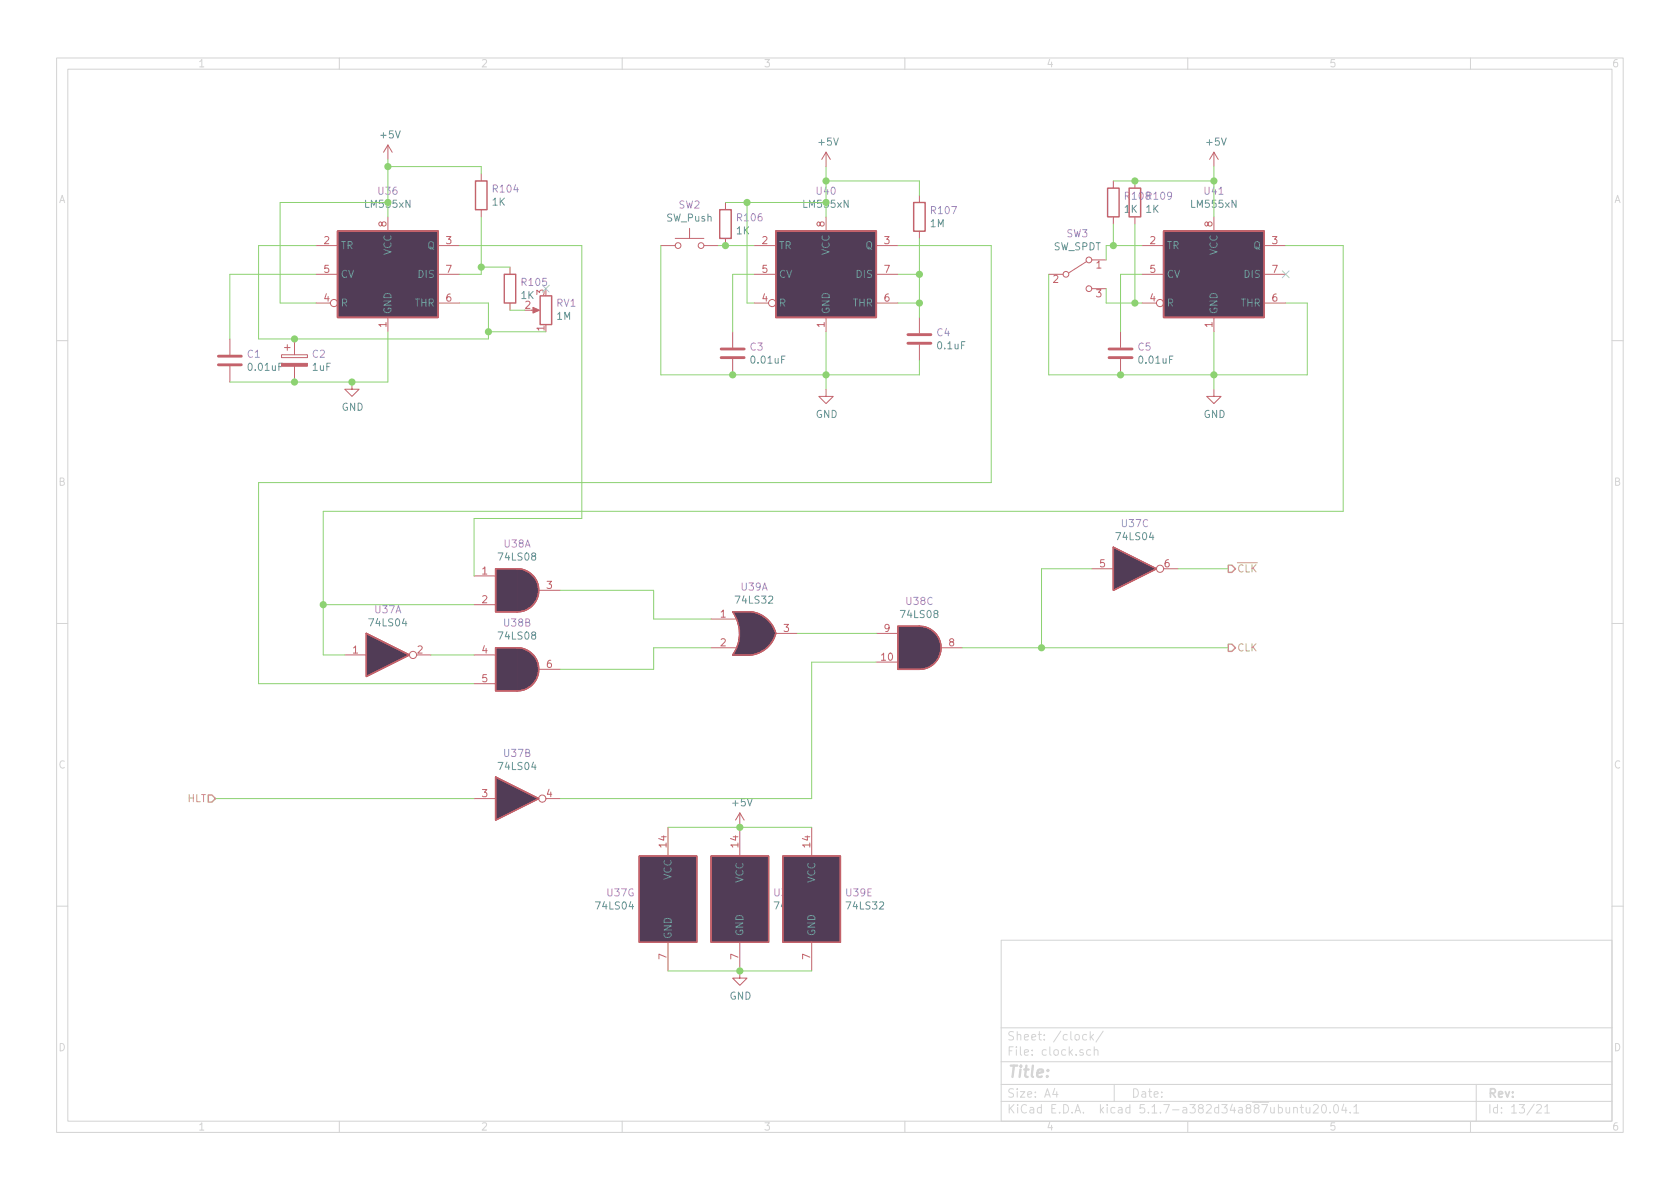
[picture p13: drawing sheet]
EESchema Schematic File Version 4
EELAYER 30 0
EELAYER END
$Descr A4 11693 8268
encoding utf-8
Sheet 13 21
Title ""
Date ""
Rev ""
Comp ""
Comment1 ""
Comment2 ""
Comment3 ""
Comment4 ""
$EndDescr
$Comp
L 16bitCpu-rescue:+5V-power #PWR?
U 1 1
P 2700 1100
AR Path="/5F76260D" Ref="#PWR?"  Part="1" 
AR Path="/5F75E433/5F76260D" Ref="#PWR0151"  Part="1" 
F 0 "#PWR0151" H 2700 950 50  0001 C CNN
F 1 "+5V" H 2715 1273 50  0000 C CNN
F 2 "" H 2700 1100 50  0001 C CNN
F 3 "" H 2700 1100 50  0001 C CNN
	1    2700 1100
	1    0    0    -1  
$EndComp
$Comp
L 16bitCpu-rescue:GND-power #PWR?
U 1 1
P 5750 2700
AR Path="/5F763381" Ref="#PWR?"  Part="1" 
AR Path="/5F75E433/5F763381" Ref="#PWR0155"  Part="1" 
F 0 "#PWR0155" H 5750 2450 50  0001 C CNN
F 1 "GND" H 5755 2527 50  0000 C CNN
F 2 "" H 5750 2700 50  0001 C CNN
F 3 "" H 5750 2700 50  0001 C CNN
	1    5750 2700
	1    0    0    -1  
$EndComp
$Comp
L 16bitCpu-rescue:GND-power #PWR?
U 1 1
P 2450 2650
AR Path="/5F7634B3" Ref="#PWR?"  Part="1" 
AR Path="/5F75E433/5F7634B3" Ref="#PWR0150"  Part="1" 
F 0 "#PWR0150" H 2450 2400 50  0001 C CNN
F 1 "GND" H 2455 2477 50  0000 C CNN
F 2 "" H 2450 2650 50  0001 C CNN
F 3 "" H 2450 2650 50  0001 C CNN
	1    2450 2650
	1    0    0    -1  
$EndComp
$Comp
L 16bitCpu-rescue:R-Device R?
U 1 1
P 3350 1350
AR Path="/5F763CA2" Ref="R?"  Part="1" 
AR Path="/5F75E433/5F763CA2" Ref="R104"  Part="1" 
F 0 "R104" H 3420 1396 50  0000 L CNN
F 1 "1K" H 3420 1305 50  0000 L CNN
F 2 "Resistor_THT:R_Axial_DIN0204_L3.6mm_D1.6mm_P7.62mm_Horizontal" V 3280 1350 50  0001 C CNN
F 3 "~" H 3350 1350 50  0001 C CNN
	1    3350 1350
	1    0    0    -1  
$EndComp
Wire Wire Line
	2700 1100 2700 1150
Wire Wire Line
	2700 1150 3350 1150
Wire Wire Line
	3350 1150 3350 1200
Connection ~ 2700 1150
Wire Wire Line
	2700 1150 2700 1400
Wire Wire Line
	3200 1900 3350 1900
Wire Wire Line
	3350 1900 3350 1850
$Comp
L 16bitCpu-rescue:R-Device R?
U 1 1
P 3550 2000
AR Path="/5F76554D" Ref="R?"  Part="1" 
AR Path="/5F75E433/5F76554D" Ref="R105"  Part="1" 
F 0 "R105" H 3620 2046 50  0000 L CNN
F 1 "1K" H 3620 1955 50  0000 L CNN
F 2 "Resistor_THT:R_Axial_DIN0204_L3.6mm_D1.6mm_P7.62mm_Horizontal" V 3480 2000 50  0001 C CNN
F 3 "~" H 3550 2000 50  0001 C CNN
	1    3550 2000
	1    0    0    -1  
$EndComp
Wire Wire Line
	3350 1850 3550 1850
Connection ~ 3350 1850
Wire Wire Line
	3350 1850 3350 1500
$Comp
L 16bitCpu-rescue:R_POT-Device RV?
U 1 1
P 3800 2150
AR Path="/5F766089" Ref="RV?"  Part="1" 
AR Path="/5F75E433/5F766089" Ref="RV1"  Part="1" 
F 0 "RV1" H 3730 2104 50  0000 R CNN
F 1 "1M" H 3730 2195 50  0000 R CNN
F 2 "ROM:Potentiometer-5.5mm" H 3800 2150 50  0001 C CNN
F 3 "~" H 3800 2150 50  0001 C CNN
	1    3800 2150
	-1   0    0    1   
$EndComp
Wire Wire Line
	3550 2150 3650 2150
NoConn ~ 3800 2000
Wire Wire Line
	3200 2100 3400 2100
Wire Wire Line
	3400 2100 3400 2300
Wire Wire Line
	3400 2300 3800 2300
Wire Wire Line
	2200 2100 1950 2100
Wire Wire Line
	1950 2100 1950 1400
Wire Wire Line
	1950 1400 2700 1400
Connection ~ 2700 1400
Wire Wire Line
	2700 1400 2700 1500
Wire Wire Line
	3400 2350 2050 2350
Wire Wire Line
	1800 1700 2200 1700
Wire Wire Line
	3400 2300 3400 2350
Connection ~ 3400 2300
$Comp
L 16bitCpu-rescue:C-Device C?
U 1 1
P 1600 2500
AR Path="/5F768F08" Ref="C?"  Part="1" 
AR Path="/5F75E433/5F768F08" Ref="C1"  Part="1" 
F 0 "C1" H 1715 2546 50  0000 L CNN
F 1 "0.01uF" H 1715 2455 50  0000 L CNN
F 2 "Capacitor_THT:CP_Axial_L10.0mm_D4.5mm_P15.00mm_Horizontal" H 1638 2350 50  0001 C CNN
F 3 "~" H 1600 2500 50  0001 C CNN
	1    1600 2500
	1    0    0    -1  
$EndComp
Wire Wire Line
	1600 1900 2200 1900
Wire Wire Line
	1600 2650 2050 2650
Wire Wire Line
	1800 2350 1800 1700
$Comp
L 16bitCpu-rescue:CP-Device C?
U 1 1
P 2050 2500
AR Path="/5F76B50A" Ref="C?"  Part="1" 
AR Path="/5F75E433/5F76B50A" Ref="C2"  Part="1" 
F 0 "C2" H 2168 2546 50  0000 L CNN
F 1 "1uF" H 2168 2455 50  0000 L CNN
F 2 "Capacitor_THT:CP_Axial_L10.0mm_D4.5mm_P15.00mm_Horizontal" H 2088 2350 50  0001 C CNN
F 3 "~" H 2050 2500 50  0001 C CNN
	1    2050 2500
	1    0    0    -1  
$EndComp
Connection ~ 2050 2350
Wire Wire Line
	2050 2350 1800 2350
Connection ~ 2050 2650
Wire Wire Line
	2050 2650 2450 2650
Wire Wire Line
	2700 2300 2700 2650
Wire Wire Line
	2700 2650 2450 2650
Connection ~ 2450 2650
$Comp
L 16bitCpu-rescue:+5V-power #PWR?
U 1 1
P 5750 1150
AR Path="/5F76F8D8" Ref="#PWR?"  Part="1" 
AR Path="/5F75E433/5F76F8D8" Ref="#PWR0154"  Part="1" 
F 0 "#PWR0154" H 5750 1000 50  0001 C CNN
F 1 "+5V" H 5765 1323 50  0000 C CNN
F 2 "" H 5750 1150 50  0001 C CNN
F 3 "" H 5750 1150 50  0001 C CNN
	1    5750 1150
	1    0    0    -1  
$EndComp
Wire Wire Line
	5750 1150 5750 1250
Wire Wire Line
	5750 1250 6400 1250
Wire Wire Line
	6400 1250 6400 1350
Connection ~ 5750 1250
Wire Wire Line
	5750 1250 5750 1400
$Comp
L 16bitCpu-rescue:R-Device R?
U 1 1
P 6400 1500
AR Path="/5F771810" Ref="R?"  Part="1" 
AR Path="/5F75E433/5F771810" Ref="R107"  Part="1" 
F 0 "R107" H 6470 1546 50  0000 L CNN
F 1 "1M" H 6470 1455 50  0000 L CNN
F 2 "Resistor_THT:R_Axial_DIN0204_L3.6mm_D1.6mm_P7.62mm_Horizontal" V 6330 1500 50  0001 C CNN
F 3 "~" H 6400 1500 50  0001 C CNN
	1    6400 1500
	1    0    0    -1  
$EndComp
Wire Wire Line
	6400 1650 6400 1900
Wire Wire Line
	6400 1900 6250 1900
Wire Wire Line
	6400 1900 6400 2100
Wire Wire Line
	6400 2100 6250 2100
Connection ~ 6400 1900
$Comp
L 16bitCpu-rescue:C-Device C?
U 1 1
P 6400 2350
AR Path="/5F772B51" Ref="C?"  Part="1" 
AR Path="/5F75E433/5F772B51" Ref="C4"  Part="1" 
F 0 "C4" H 6515 2396 50  0000 L CNN
F 1 "0.1uF" H 6515 2305 50  0000 L CNN
F 2 "Capacitor_THT:CP_Axial_L10.0mm_D4.5mm_P15.00mm_Horizontal" H 6438 2200 50  0001 C CNN
F 3 "~" H 6400 2350 50  0001 C CNN
	1    6400 2350
	1    0    0    -1  
$EndComp
Wire Wire Line
	6400 2100 6400 2200
Connection ~ 6400 2100
Wire Wire Line
	6400 2500 6400 2600
Wire Wire Line
	6400 2600 5750 2600
Wire Wire Line
	5750 2600 5750 2300
$Comp
L 16bitCpu-rescue:C-Device C?
U 1 1
P 5100 2450
AR Path="/5F7757C1" Ref="C?"  Part="1" 
AR Path="/5F75E433/5F7757C1" Ref="C3"  Part="1" 
F 0 "C3" H 5215 2496 50  0000 L CNN
F 1 "0.01uF" H 5215 2405 50  0000 L CNN
F 2 "Capacitor_THT:CP_Axial_L10.0mm_D4.5mm_P15.00mm_Horizontal" H 5138 2300 50  0001 C CNN
F 3 "~" H 5100 2450 50  0001 C CNN
	1    5100 2450
	1    0    0    -1  
$EndComp
Wire Wire Line
	5250 1900 5100 1900
Wire Wire Line
	5100 1900 5100 2300
Wire Wire Line
	5100 2600 5750 2600
Connection ~ 5750 2600
Wire Wire Line
	5750 2600 5750 2700
Wire Wire Line
	5100 2600 4600 2600
Wire Wire Line
	4600 2600 4600 1700
Connection ~ 5100 2600
Wire Wire Line
	5250 1700 5050 1700
$Comp
L 16bitCpu-rescue:R-Device R?
U 1 1
P 5050 1550
AR Path="/5F778F11" Ref="R?"  Part="1" 
AR Path="/5F75E433/5F778F11" Ref="R106"  Part="1" 
F 0 "R106" H 5120 1596 50  0000 L CNN
F 1 "1K" H 5120 1505 50  0000 L CNN
F 2 "Resistor_THT:R_Axial_DIN0204_L3.6mm_D1.6mm_P7.62mm_Horizontal" V 4980 1550 50  0001 C CNN
F 3 "~" H 5050 1550 50  0001 C CNN
	1    5050 1550
	1    0    0    -1  
$EndComp
Connection ~ 5750 1400
Wire Wire Line
	5750 1400 5750 1500
Wire Wire Line
	5050 1400 5200 1400
Wire Wire Line
	5250 2100 5200 2100
Wire Wire Line
	5200 2100 5200 1400
Connection ~ 5200 1400
Wire Wire Line
	5200 1400 5750 1400
$Comp
L 16bitCpu-rescue:SW_Push-Switch SW?
U 1 1
P 4800 1700
AR Path="/5F77C300" Ref="SW?"  Part="1" 
AR Path="/5F75E433/5F77C300" Ref="SW2"  Part="1" 
F 0 "SW2" H 4800 1985 50  0000 C CNN
F 1 "SW_Push" H 4800 1894 50  0000 C CNN
F 2 "Button_Switch_THT:SW_PUSH-12mm" H 4800 1900 50  0001 C CNN
F 3 "~" H 4800 1900 50  0001 C CNN
	1    4800 1700
	1    0    0    -1  
$EndComp
Wire Wire Line
	5000 1700 5050 1700
Connection ~ 5050 1700
$Comp
L 16bitCpu-rescue:GND-power #PWR?
U 1 1
P 8450 2700
AR Path="/5F785279" Ref="#PWR?"  Part="1" 
AR Path="/5F75E433/5F785279" Ref="#PWR0157"  Part="1" 
F 0 "#PWR0157" H 8450 2450 50  0001 C CNN
F 1 "GND" H 8455 2527 50  0000 C CNN
F 2 "" H 8450 2700 50  0001 C CNN
F 3 "" H 8450 2700 50  0001 C CNN
	1    8450 2700
	1    0    0    -1  
$EndComp
$Comp
L 16bitCpu-rescue:+5V-power #PWR?
U 1 1
P 8450 1150
AR Path="/5F78527F" Ref="#PWR?"  Part="1" 
AR Path="/5F75E433/5F78527F" Ref="#PWR0156"  Part="1" 
F 0 "#PWR0156" H 8450 1000 50  0001 C CNN
F 1 "+5V" H 8465 1323 50  0000 C CNN
F 2 "" H 8450 1150 50  0001 C CNN
F 3 "" H 8450 1150 50  0001 C CNN
	1    8450 1150
	1    0    0    -1  
$EndComp
Wire Wire Line
	9100 2100 8950 2100
Wire Wire Line
	9100 2600 8450 2600
Wire Wire Line
	8450 2600 8450 2300
$Comp
L 16bitCpu-rescue:C-Device C?
U 1 1
P 7800 2450
AR Path="/5F7852A0" Ref="C?"  Part="1" 
AR Path="/5F75E433/5F7852A0" Ref="C5"  Part="1" 
F 0 "C5" H 7915 2496 50  0000 L CNN
F 1 "0.01uF" H 7915 2405 50  0000 L CNN
F 2 "Capacitor_THT:CP_Axial_L10.0mm_D4.5mm_P15.00mm_Horizontal" H 7838 2300 50  0001 C CNN
F 3 "~" H 7800 2450 50  0001 C CNN
	1    7800 2450
	1    0    0    -1  
$EndComp
Wire Wire Line
	7950 1900 7800 1900
Wire Wire Line
	7800 1900 7800 2300
Wire Wire Line
	7800 2600 8450 2600
Connection ~ 8450 2600
Wire Wire Line
	8450 2600 8450 2700
Wire Wire Line
	7800 2600 7300 2600
Connection ~ 7800 2600
$Comp
L 16bitCpu-rescue:R-Device R?
U 1 1
P 7750 1400
AR Path="/5F7852AF" Ref="R?"  Part="1" 
AR Path="/5F75E433/5F7852AF" Ref="R108"  Part="1" 
F 0 "R108" H 7820 1446 50  0000 L CNN
F 1 "1K" H 7820 1355 50  0000 L CNN
F 2 "Resistor_THT:R_Axial_DIN0204_L3.6mm_D1.6mm_P7.62mm_Horizontal" V 7680 1400 50  0001 C CNN
F 3 "~" H 7750 1400 50  0001 C CNN
	1    7750 1400
	1    0    0    -1  
$EndComp
NoConn ~ 8950 1900
Wire Wire Line
	9100 2100 9100 2600
Wire Wire Line
	8450 1150 8450 1250
$Comp
L 16bitCpu-rescue:SW_SPDT-Switch SW?
U 1 1
P 7500 1900
AR Path="/5F79CC11" Ref="SW?"  Part="1" 
AR Path="/5F75E433/5F79CC11" Ref="SW3"  Part="1" 
F 0 "SW3" H 7500 2185 50  0000 C CNN
F 1 "SW_SPDT" H 7500 2094 50  0000 C CNN
F 2 "ROM:DPDT-pushbutton" H 7500 1900 50  0001 C CNN
F 3 "~" H 7500 1900 50  0001 C CNN
	1    7500 1900
	1    0    0    -1  
$EndComp
Wire Wire Line
	7300 2600 7300 1900
Wire Wire Line
	7700 1700 7700 1800
Wire Wire Line
	7700 2000 7700 2100
Wire Wire Line
	7750 1250 7900 1250
$Comp
L 16bitCpu-rescue:R-Device R?
U 1 1
P 7900 1400
AR Path="/5F7A4B09" Ref="R?"  Part="1" 
AR Path="/5F75E433/5F7A4B09" Ref="R109"  Part="1" 
F 0 "R109" H 7970 1446 50  0000 L CNN
F 1 "1K" H 7970 1355 50  0000 L CNN
F 2 "Resistor_THT:R_Axial_DIN0204_L3.6mm_D1.6mm_P7.62mm_Horizontal" V 7830 1400 50  0001 C CNN
F 3 "~" H 7900 1400 50  0001 C CNN
	1    7900 1400
	1    0    0    -1  
$EndComp
Connection ~ 8450 1250
Wire Wire Line
	8450 1250 8450 1500
Connection ~ 7900 1250
Wire Wire Line
	7900 1250 8450 1250
Wire Wire Line
	7700 1700 7750 1700
Wire Wire Line
	7750 1550 7750 1700
Connection ~ 7750 1700
Wire Wire Line
	7750 1700 7950 1700
Wire Wire Line
	7700 2100 7900 2100
Wire Wire Line
	7900 1550 7900 2100
Connection ~ 7900 2100
Wire Wire Line
	7900 2100 7950 2100
$Comp
L 16bitCpu-rescue:74LS08-74xx U?
U 1 1
P 3600 4100
AR Path="/5F7BE3EA" Ref="U?"  Part="1" 
AR Path="/5F75E433/5F7BE3EA" Ref="U38"  Part="1" 
F 0 "U38" H 3600 4425 50  0000 C CNN
F 1 "74LS08" H 3600 4334 50  0000 C CNN
F 2 "Package_DIP:DIP-14_W7.62mm" H 3600 4100 50  0001 C CNN
F 3 "http://www.ti.com/lit/gpn/sn74LS08" H 3600 4100 50  0001 C CNN
	1    3600 4100
	1    0    0    -1  
$EndComp
$Comp
L 16bitCpu-rescue:74LS08-74xx U?
U 2 1
P 3600 4650
AR Path="/5F7C112B" Ref="U?"  Part="2" 
AR Path="/5F75E433/5F7C112B" Ref="U38"  Part="2" 
F 0 "U38" H 3600 4975 50  0000 C CNN
F 1 "74LS08" H 3600 4884 50  0000 C CNN
F 2 "Package_DIP:DIP-14_W7.62mm" H 3600 4650 50  0001 C CNN
F 3 "http://www.ti.com/lit/gpn/sn74LS08" H 3600 4650 50  0001 C CNN
	2    3600 4650
	1    0    0    -1  
$EndComp
$Comp
L 16bitCpu-rescue:74LS08-74xx U?
U 3 1
P 6400 4500
AR Path="/5F7C255C" Ref="U?"  Part="3" 
AR Path="/5F75E433/5F7C255C" Ref="U38"  Part="3" 
F 0 "U38" H 6400 4825 50  0000 C CNN
F 1 "74LS08" H 6400 4734 50  0000 C CNN
F 2 "Package_DIP:DIP-14_W7.62mm" H 6400 4500 50  0001 C CNN
F 3 "http://www.ti.com/lit/gpn/sn74LS08" H 6400 4500 50  0001 C CNN
	3    6400 4500
	1    0    0    -1  
$EndComp
$Comp
L 16bitCpu-rescue:74LS32-74xx U?
U 1 1
P 5250 4400
AR Path="/5F7C6F12" Ref="U?"  Part="1" 
AR Path="/5F75E433/5F7C6F12" Ref="U39"  Part="1" 
F 0 "U39" H 5250 4725 50  0000 C CNN
F 1 "74LS32" H 5250 4634 50  0000 C CNN
F 2 "Package_DIP:DIP-14_W7.62mm" H 5250 4400 50  0001 C CNN
F 3 "http://www.ti.com/lit/gpn/sn74LS08" H 5250 4400 50  0001 C CNN
	1    5250 4400
	1    0    0    -1  
$EndComp
Wire Wire Line
	3200 1700 4050 1700
Wire Wire Line
	4050 1700 4050 3600
Wire Wire Line
	4050 3600 3300 3600
Wire Wire Line
	3300 3600 3300 4000
$Comp
L 16bitCpu-rescue:74LS04-74xx U?
U 1 1
P 2700 4550
AR Path="/5F7CE7FD" Ref="U?"  Part="1" 
AR Path="/5F75E433/5F7CE7FD" Ref="U37"  Part="1" 
F 0 "U37" H 2700 4867 50  0000 C CNN
F 1 "74LS04" H 2700 4776 50  0000 C CNN
F 2 "Package_DIP:DIP-14_W7.62mm" H 2700 4550 50  0001 C CNN
F 3 "http://www.ti.com/lit/gpn/sn74LS08" H 2700 4550 50  0001 C CNN
	1    2700 4550
	1    0    0    -1  
$EndComp
$Comp
L 16bitCpu-rescue:74LS04-74xx U?
U 2 1
P 3600 5550
AR Path="/5F7D01D9" Ref="U?"  Part="2" 
AR Path="/5F75E433/5F7D01D9" Ref="U37"  Part="2" 
F 0 "U37" H 3600 5867 50  0000 C CNN
F 1 "74LS04" H 3600 5776 50  0000 C CNN
F 2 "Package_DIP:DIP-14_W7.62mm" H 3600 5550 50  0001 C CNN
F 3 "http://www.ti.com/lit/gpn/sn74LS08" H 3600 5550 50  0001 C CNN
	2    3600 5550
	1    0    0    -1  
$EndComp
$Comp
L 16bitCpu-rescue:74LS04-74xx U?
U 3 1
P 7900 3950
AR Path="/5F7D1AFC" Ref="U?"  Part="3" 
AR Path="/5F75E433/5F7D1AFC" Ref="U37"  Part="3" 
F 0 "U37" H 7900 4267 50  0000 C CNN
F 1 "74LS04" H 7900 4176 50  0000 C CNN
F 2 "Package_DIP:DIP-14_W7.62mm" H 7900 3950 50  0001 C CNN
F 3 "http://www.ti.com/lit/gpn/sn74LS08" H 7900 3950 50  0001 C CNN
	3    7900 3950
	1    0    0    -1  
$EndComp
Wire Wire Line
	3900 4100 4550 4100
Wire Wire Line
	4550 4100 4550 4300
Wire Wire Line
	4550 4300 4950 4300
Wire Wire Line
	3900 4650 4550 4650
Wire Wire Line
	4550 4650 4550 4500
Wire Wire Line
	4550 4500 4950 4500
Wire Wire Line
	5550 4400 6100 4400
Wire Wire Line
	3900 5550 5650 5550
Wire Wire Line
	5650 5550 5650 4600
Wire Wire Line
	5650 4600 6100 4600
Wire Wire Line
	8950 1700 9350 1700
Wire Wire Line
	9350 1700 9350 3550
Wire Wire Line
	9350 3550 2250 3550
Wire Wire Line
	2250 3550 2250 4200
Wire Wire Line
	2250 4200 3300 4200
Wire Wire Line
	2250 4200 2250 4550
Wire Wire Line
	2250 4550 2400 4550
Connection ~ 2250 4200
Wire Wire Line
	3000 4550 3300 4550
Wire Wire Line
	3300 4750 1800 4750
Wire Wire Line
	1800 4750 1800 3350
Wire Wire Line
	1800 3350 6900 3350
Wire Wire Line
	6900 3350 6900 1700
Wire Wire Line
	6900 1700 6250 1700
Wire Wire Line
	6700 4500 7250 4500
Wire Wire Line
	7250 4500 7250 3950
Wire Wire Line
	7250 3950 7600 3950
Wire Wire Line
	7250 4500 8550 4500
Connection ~ 7250 4500
Wire Wire Line
	8200 3950 8550 3950
Wire Wire Line
	1500 5550 3300 5550
Text HLabel 1500 5550 0    50   Input ~ 0
HLT
Text HLabel 8550 3950 2    50   Output ~ 0
~CLK
Text HLabel 8550 4500 2    50   Output ~ 0
CLK
Wire Wire Line
	4650 5750 5150 5750
Wire Wire Line
	5650 5750 5150 5750
Connection ~ 5150 5750
Wire Wire Line
	4650 6750 5150 6750
Wire Wire Line
	5650 6750 5150 6750
Connection ~ 5150 6750
$Comp
L 16bitCpu-rescue:+5V-power #PWR?
U 1 1
P 5150 5750
AR Path="/6081D7D4" Ref="#PWR?"  Part="1" 
AR Path="/5F75E433/6081D7D4" Ref="#PWR0152"  Part="1" 
F 0 "#PWR0152" H 5150 5600 50  0001 C CNN
F 1 "+5V" H 5165 5923 50  0000 C CNN
F 2 "" H 5150 5750 50  0001 C CNN
F 3 "" H 5150 5750 50  0001 C CNN
	1    5150 5750
	1    0    0    -1  
$EndComp
$Comp
L 16bitCpu-rescue:GND-power #PWR?
U 1 1
P 5150 6750
AR Path="/6081E349" Ref="#PWR?"  Part="1" 
AR Path="/5F75E433/6081E349" Ref="#PWR0153"  Part="1" 
F 0 "#PWR0153" H 5150 6500 50  0001 C CNN
F 1 "GND" H 5155 6577 50  0000 C CNN
F 2 "" H 5150 6750 50  0001 C CNN
F 3 "" H 5150 6750 50  0001 C CNN
	1    5150 6750
	1    0    0    -1  
$EndComp
$Comp
L 16bitCpu-rescue:74LS04-74xx U?
U 7 1
P 4650 6250
AR Path="/6085491F" Ref="U?"  Part="7" 
AR Path="/5F75E433/6085491F" Ref="U37"  Part="7" 
F 0 "U37" H 4421 6296 50  0000 R CNN
F 1 "74LS04" H 4421 6205 50  0000 R CNN
F 2 "Package_DIP:DIP-14_W7.62mm" H 4650 6250 50  0001 C CNN
F 3 "http://www.ti.com/lit/gpn/sn74LS08" H 4650 6250 50  0001 C CNN
	7    4650 6250
	1    0    0    -1  
$EndComp
$Comp
L 16bitCpu-rescue:74LS08-74xx U?
U 5 1
P 5150 6250
AR Path="/6085870D" Ref="U?"  Part="5" 
AR Path="/5F75E433/6085870D" Ref="U38"  Part="5" 
F 0 "U38" H 5380 6296 50  0000 L CNN
F 1 "74LS08" H 5380 6205 50  0000 L CNN
F 2 "Package_DIP:DIP-14_W7.62mm" H 5150 6250 50  0001 C CNN
F 3 "http://www.ti.com/lit/gpn/sn74LS08" H 5150 6250 50  0001 C CNN
	5    5150 6250
	1    0    0    -1  
$EndComp
$Comp
L 16bitCpu-rescue:74LS32-74xx U?
U 5 1
P 5650 6250
AR Path="/608654F6" Ref="U?"  Part="5" 
AR Path="/5F75E433/608654F6" Ref="U39"  Part="5" 
F 0 "U39" H 5880 6296 50  0000 L CNN
F 1 "74LS32" H 5880 6205 50  0000 L CNN
F 2 "Package_DIP:DIP-14_W7.62mm" H 5650 6250 50  0001 C CNN
F 3 "http://www.ti.com/lit/gpn/sn74LS08" H 5650 6250 50  0001 C CNN
	5    5650 6250
	1    0    0    -1  
$EndComp
$Comp
L 16bitCpu-rescue:LM555xN-Timer U?
U 1 1
P 2700 1900
AR Path="/60AA52FF" Ref="U?"  Part="1" 
AR Path="/5F75E433/60AA52FF" Ref="U36"  Part="1" 
F 0 "U36" H 2700 2481 50  0000 C CNN
F 1 "LM555xN" H 2700 2390 50  0000 C CNN
F 2 "Package_DIP:DIP-8_W7.62mm" H 3350 1500 50  0001 C CNN
F 3 "http://www.ti.com/lit/ds/symlink/lm555.pdf" H 3550 1500 50  0001 C CNN
	1    2700 1900
	1    0    0    -1  
$EndComp
Wire Wire Line
	1600 1900 1600 2350
$Comp
L 16bitCpu-rescue:LM555xN-Timer U?
U 1 1
P 5750 1900
AR Path="/60AB8137" Ref="U?"  Part="1" 
AR Path="/5F75E433/60AB8137" Ref="U40"  Part="1" 
F 0 "U40" H 5750 2481 50  0000 C CNN
F 1 "LM555xN" H 5750 2390 50  0000 C CNN
F 2 "Package_DIP:DIP-8_W7.62mm" H 6400 1500 50  0001 C CNN
F 3 "http://www.ti.com/lit/ds/symlink/lm555.pdf" H 6600 1500 50  0001 C CNN
	1    5750 1900
	1    0    0    -1  
$EndComp
$Comp
L 16bitCpu-rescue:LM555xN-Timer U?
U 1 1
P 8450 1900
AR Path="/60AB9E78" Ref="U?"  Part="1" 
AR Path="/5F75E433/60AB9E78" Ref="U41"  Part="1" 
F 0 "U41" H 8450 2481 50  0000 C CNN
F 1 "LM555xN" H 8450 2390 50  0000 C CNN
F 2 "Package_DIP:DIP-8_W7.62mm" H 9100 1500 50  0001 C CNN
F 3 "http://www.ti.com/lit/ds/symlink/lm555.pdf" H 9300 1500 50  0001 C CNN
	1    8450 1900
	1    0    0    -1  
$EndComp
$EndSCHEMATC
